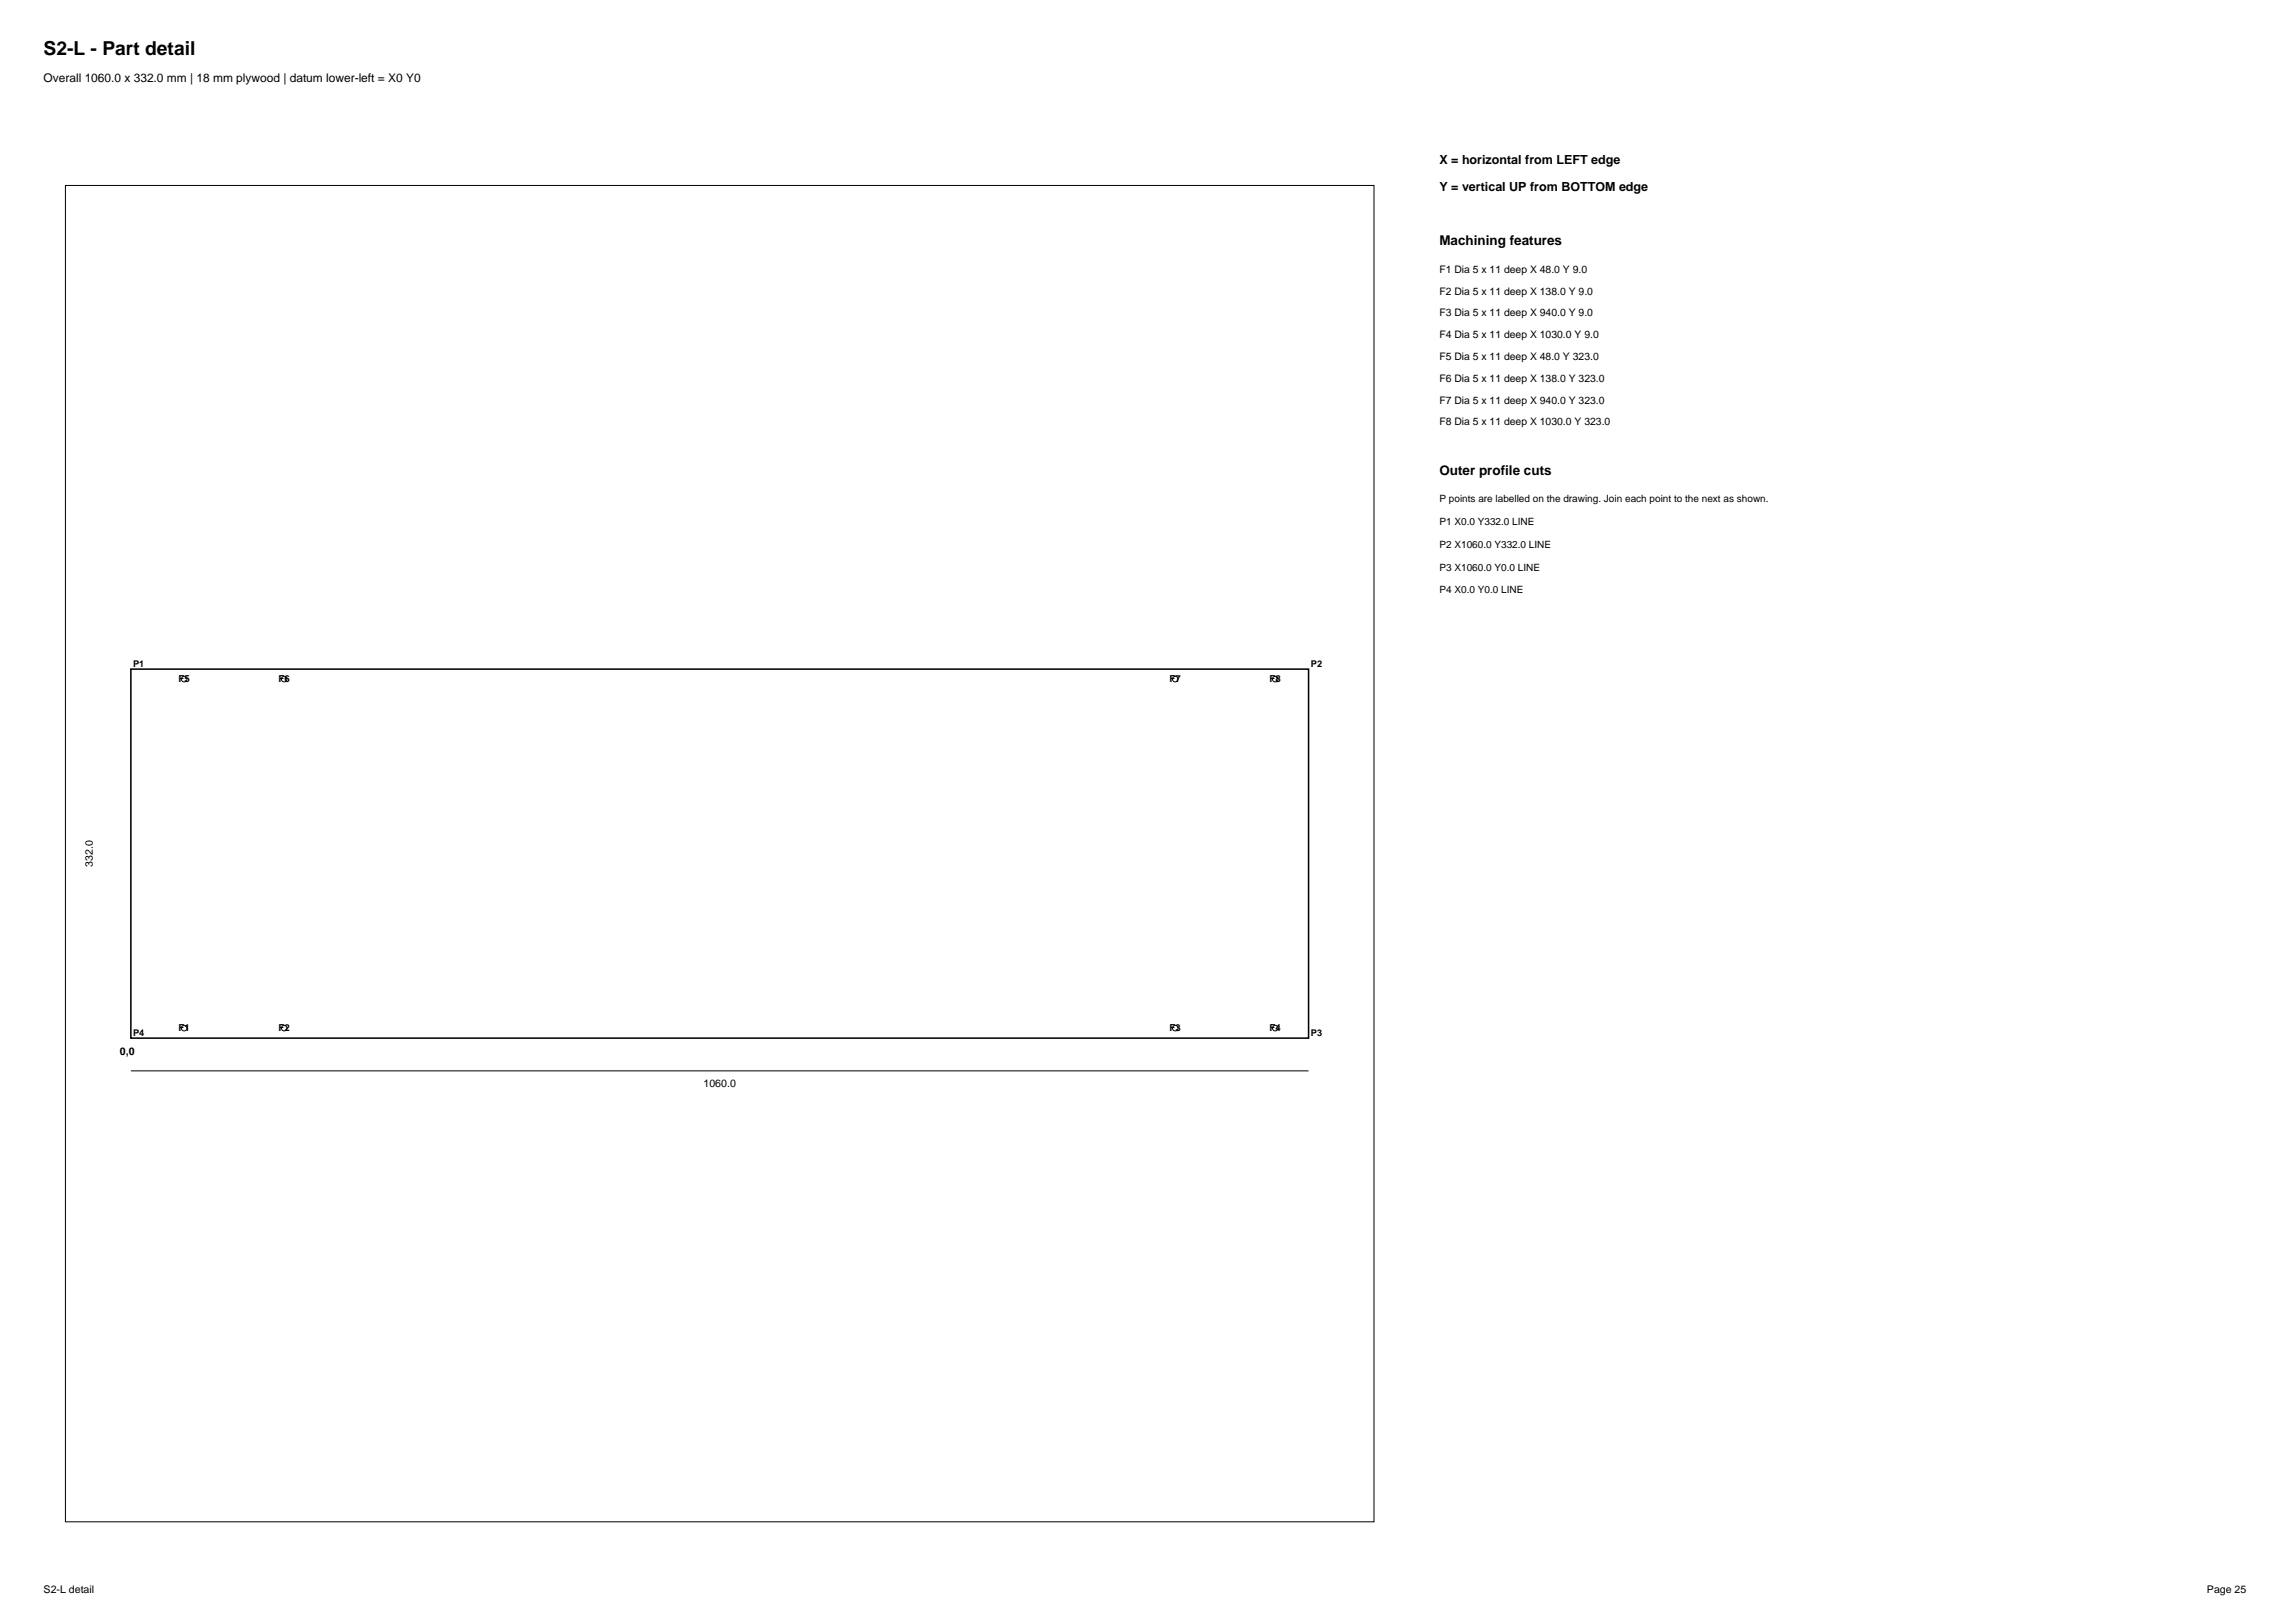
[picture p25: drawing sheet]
<svg xmlns="http://www.w3.org/2000/svg" width="420mm" height="297mm" viewBox="0 0 420 297" stroke-linecap="round" stroke-linejoin="round" font-family="sans-serif">
<defs><g id="words">
<text font-size="3.5" x="8" y="10">S2-L - Part detail</text>
<g font-size="2.5">
<text x="264" y="45">Machining features</text>
<text x="264" y="87">Outer profile cuts</text>
</g>
<g font-size="2.3">
<text x="264" y="30">X = horizontal from LEFT edge</text>
<text x="264" y="35">Y = vertical UP from BOTTOM edge</text>
</g>
<text font-size="2.2" x="8" y="15">Overall 1060.0 x 332.0 mm | 18 mm plywood | datum lower-left = X0 Y0</text>
<g font-size="1.9">
<text x="264" y="50">F1 Dia 5 x 11 deep X 48.0 Y 9.0</text>
<text x="264" y="54">F2 Dia 5 x 11 deep X 138.0 Y 9.0</text>
<text x="264" y="58">F3 Dia 5 x 11 deep X 940.0 Y 9.0</text>
<text x="264" y="62">F4 Dia 5 x 11 deep X 1030.0 Y 9.0</text>
<text x="264" y="66">F5 Dia 5 x 11 deep X 48.0 Y 323.0</text>
<text x="264" y="70">F6 Dia 5 x 11 deep X 138.0 Y 323.0</text>
<text x="264" y="74">F7 Dia 5 x 11 deep X 940.0 Y 323.0</text>
<text x="264" y="78">F8 Dia 5 x 11 deep X 1030.0 Y 323.0</text>
<text x="17" y="158.9" transform="rotate(-90 17 158.9)">332.0</text>
<text x="22" y="193.3">0,0</text>
<text x="129" y="199.3">1060.0</text>
<text x="8" y="292">S2-L detail</text>
<text x="404.8" y="292">Page 25</text>
</g>
<g font-size="1.8">
<text x="264" y="92">P points are labelled on the drawing. Join each point to the next as shown.</text>
<text x="264" y="96.2">P1 X0.0 Y332.0 LINE</text>
<text x="264" y="100.4">P2 X1060.0 Y332.0 LINE</text>
<text x="264" y="104.6">P3 X1060.0 Y0.0 LINE</text>
<text x="264" y="108.8">P4 X0.0 Y0.0 LINE</text>
<text x="32.8" y="125">F5</text>
<text x="51.1" y="125">F6</text>
<text x="214.5" y="125">F7</text>
<text x="232.9" y="125">F8</text>
<text x="32.8" y="189">F1</text>
<text x="51.1" y="189">F2</text>
<text x="214.5" y="189">F3</text>
<text x="232.9" y="189">F4</text>
</g>
<g font-size="1.7">
<text x="24.4" y="122.3">P1</text>
<text x="240.4" y="122.3">P2</text>
<text x="24.4" y="189.9">P4</text>
<text x="240.4" y="189.9">P3</text>
</g>
</g></defs>
<g fill="none" stroke="#000" stroke-width=".18">
<path d="M12 34h240v245h-240zM24 196.3h216"/>
<circle cx="33.8" cy="124.5" r=".51"/>
<circle cx="52.1" cy="124.5" r=".51"/>
<circle cx="215.5" cy="124.5" r=".51"/>
<circle cx="233.9" cy="124.5" r=".51"/>
<circle cx="33.8" cy="188.5" r=".51"/>
<circle cx="52.1" cy="188.5" r=".51"/>
<circle cx="215.5" cy="188.5" r=".51"/>
<circle cx="233.9" cy="188.5" r=".51"/>
</g>
<path d="M24 122.7h216v67.6h-216z" fill="none" stroke="#000" stroke-width=".28"/>
<use href="#words"/>
</svg>
